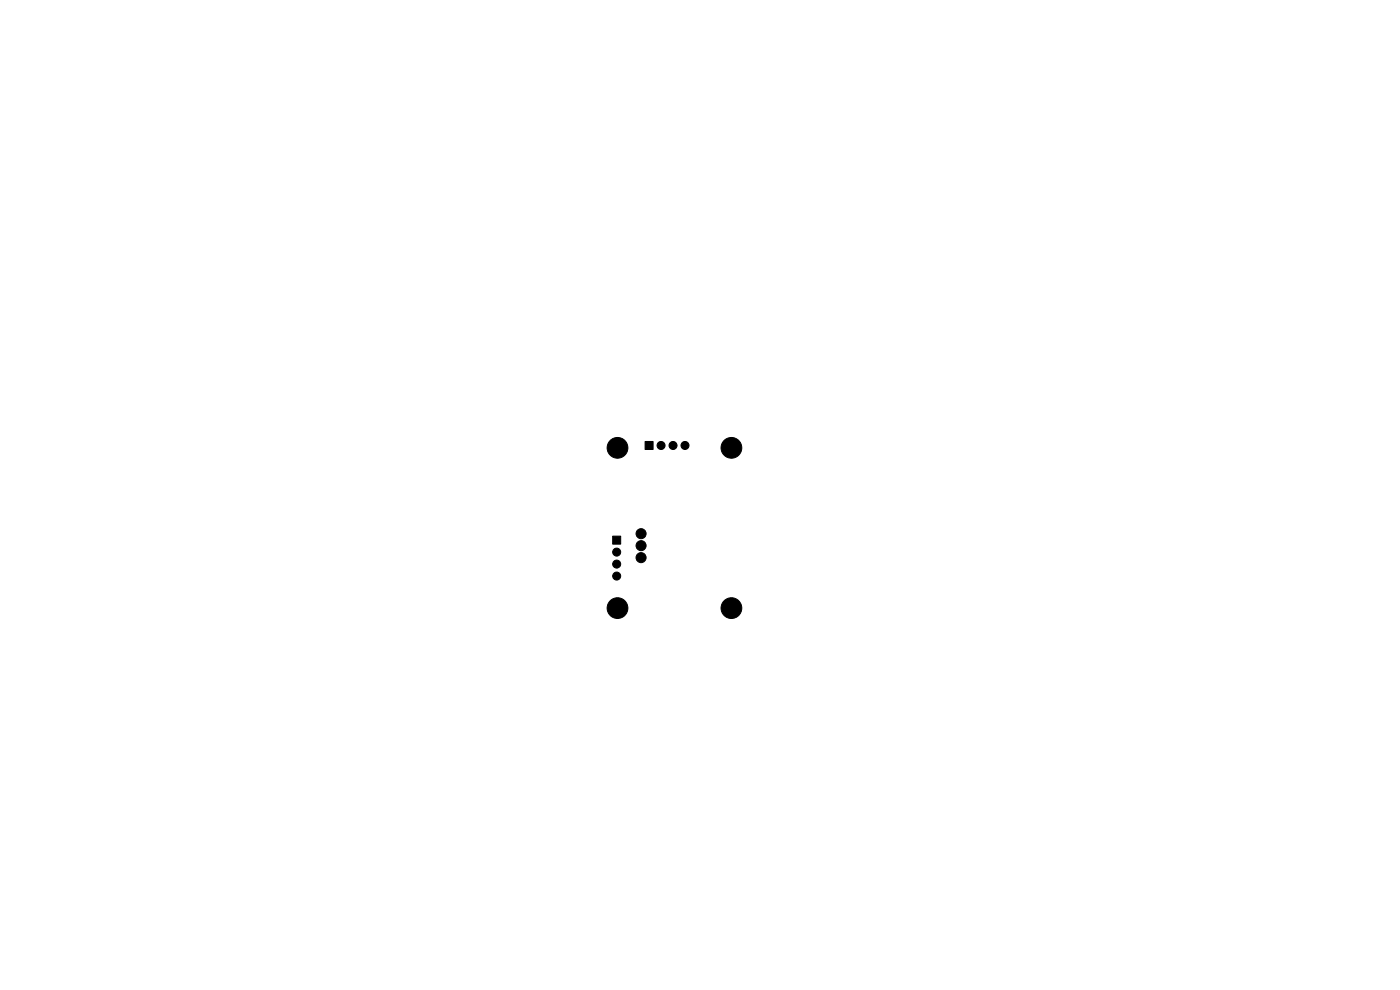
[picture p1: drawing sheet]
<svg xmlns="http://www.w3.org/2000/svg" width="297mm" height="210mm" viewBox="0 0 297 210" stroke-linecap="round" stroke-linejoin="round" font-family="sans-serif">
<g fill="#000" stroke="#000" stroke-width=".21">
<path d="M136.8 93.7h1.7v1.7h-1.7zM130 113.7h1.7v1.7h-1.7z"/>
<circle cx="129.3" cy="95" r=".35"/>
<circle cx="129.8" cy="96.2" r=".35"/>
<circle cx="129.8" cy="93.8" r=".35"/>
<circle cx="131" cy="96.7" r=".35"/>
<circle cx="131" cy="93.4" r=".35"/>
<circle cx="131" cy="95" r="2.2"/>
<circle cx="132.2" cy="96.2" r=".35"/>
<circle cx="132.2" cy="93.8" r=".35"/>
<circle cx="132.6" cy="95" r=".35"/>
<circle cx="140.2" cy="94.5" r=".85"/>
<circle cx="142.8" cy="94.5" r=".85"/>
<circle cx="145.3" cy="94.5" r=".85"/>
<circle cx="153.5" cy="95" r=".35"/>
<circle cx="154" cy="96.2" r=".35"/>
<circle cx="154" cy="93.8" r=".35"/>
<circle cx="155.2" cy="95" r="2.2"/>
<circle cx="155.2" cy="96.7" r=".35"/>
<circle cx="155.2" cy="93.4" r=".35"/>
<circle cx="156.3" cy="96.2" r=".35"/>
<circle cx="156.3" cy="93.8" r=".35"/>
<circle cx="156.8" cy="95" r=".35"/>
<circle cx="130.8" cy="117.1" r=".85"/>
<circle cx="130.8" cy="119.7" r=".85"/>
<circle cx="136" cy="118.3" r="1.07"/>
<circle cx="136" cy="113.2" r="1.07"/>
<circle cx="136" cy="115.7" r="1.07"/>
<circle cx="129.3" cy="129" r=".35"/>
<circle cx="129.8" cy="127.8" r=".35"/>
<circle cx="129.8" cy="130.2" r=".35"/>
<circle cx="130.8" cy="122.2" r=".85"/>
<circle cx="131" cy="129" r="2.2"/>
<circle cx="131" cy="127.4" r=".35"/>
<circle cx="131" cy="130.6" r=".35"/>
<circle cx="132.2" cy="127.8" r=".35"/>
<circle cx="132.2" cy="130.2" r=".35"/>
<circle cx="132.6" cy="129" r=".35"/>
<circle cx="153.5" cy="129" r=".35"/>
<circle cx="154" cy="127.8" r=".35"/>
<circle cx="154" cy="130.2" r=".35"/>
<circle cx="155.2" cy="129" r="2.2"/>
<circle cx="155.2" cy="127.4" r=".35"/>
<circle cx="155.2" cy="130.6" r=".35"/>
<circle cx="156.3" cy="127.8" r=".35"/>
<circle cx="156.3" cy="130.2" r=".35"/>
<circle cx="156.8" cy="129" r=".35"/>
</g>
</svg>
